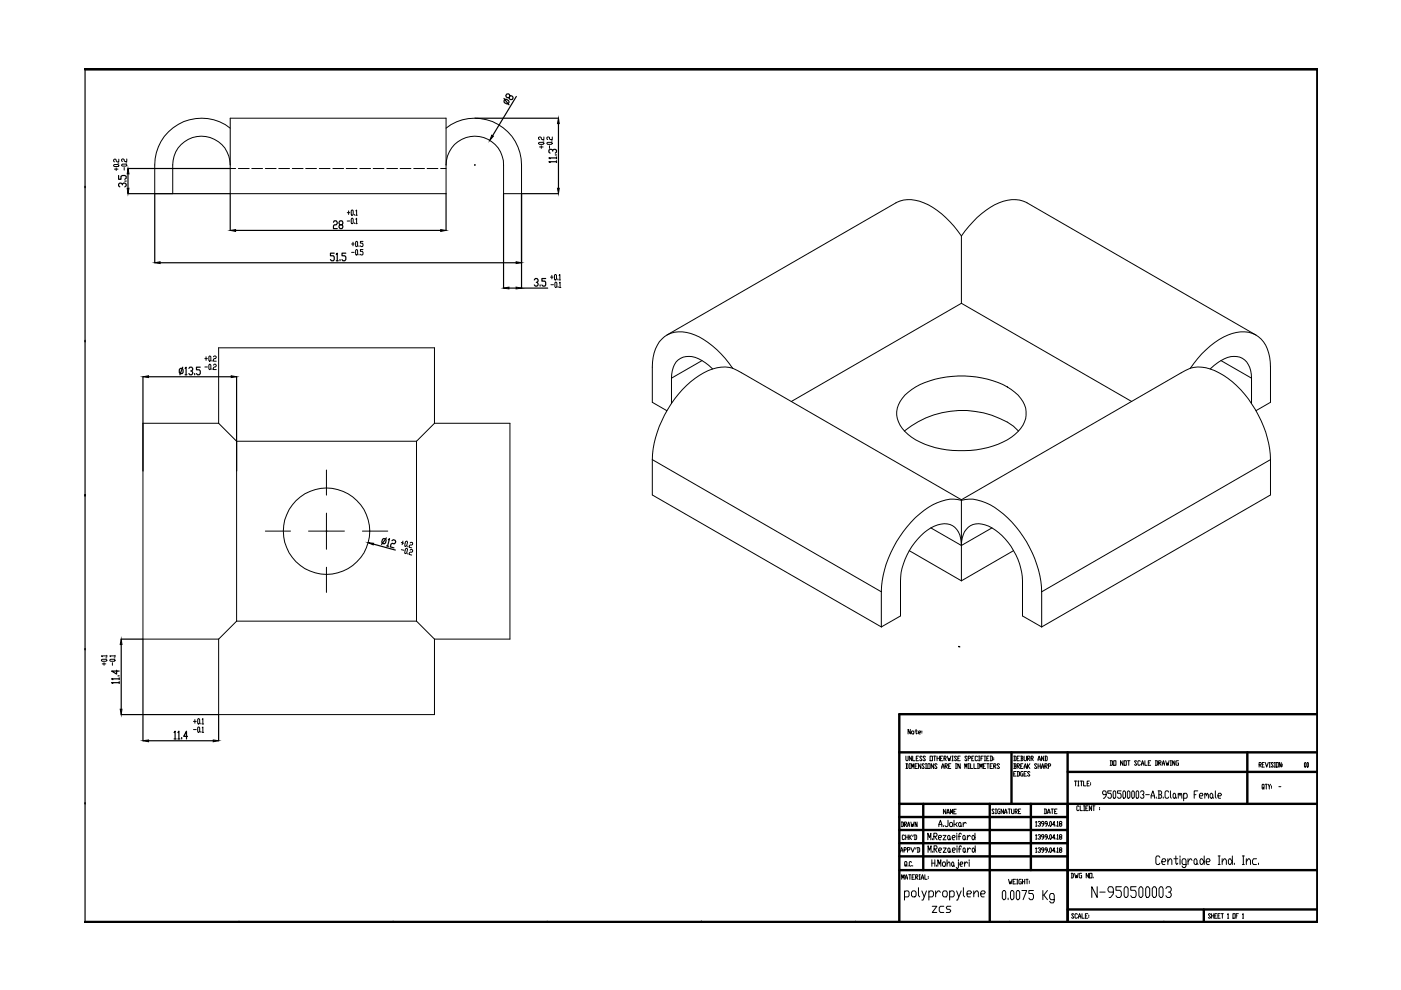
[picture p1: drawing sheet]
<svg xmlns="http://www.w3.org/2000/svg" width="297mm" height="210mm" viewBox="0 0 297 210" stroke-linecap="round" stroke-linejoin="round" font-family="sans-serif">
<!-- layer: 0 -->
<g fill="none" stroke="#000" stroke-width=".21">
<path d="M24.1 35l.9-.1 .2 .3-.9 .1zM24.3 35.9h.7M24.6 35.6v.6M25 34.6h.2M25.2 33.7v.6l-.6-.1-.1-.5-.4 .2 .2 .4M25.8 35l.2-.2h.7l.2 .3-.9 .1zM26.3 35.5v.6M26.7 34.5h.2M26.9 33.7v.5h-.4l-.2-.1v-.3l-.3-.1-.2 .1v.3l.2 .1M48.8 27.2a9.9 9.9 0 0 0-10.4-1.2 9.9 9.9 0 0 0-5.6 9v6.1h3.8v-6.1a6.1 6.1 0 0 1 6.1-6.1 6.1 6.1 0 0 1 6.1 6.1M48.8 25.1h45.8v16h-45.8zM48.8 35.7h1.2"/>
<path d="M50.5 35.7h2.3M53.4 35.7h2.3M56.3 35.7h2.2M59.1 35.7h2.3M62 35.7h2.3M64.8 35.7h2.3M67.7 35.7h2.3M70.6 35.7h2.3M73.4 35.7h2.3M76.3 35.7h2.3M79.1 35.7h2.3M82 35.7h2.3"/>
<path d="M84.8 35.7h2.3M87.7 35.7h2.3M90.6 35.7h2.2M93.4 35.7h1.2M94.6 27.2a9.9 9.9 0 0 1 10.4-1.2 9.9 9.9 0 0 1 5.6 9v6.1h-3.8v-6.1a6.1 6.1 0 0 0-6.1-6.1 6.1 6.1 0 0 0-6.1 6.1M114.2 30.3l.9-.1 .2 .2-.2 .2h-.7zM114.4 31.2h.7M114.8 30.9v.6M115.1 29.9h.2M115.3 29v.6h-.4l-.1-.1v-.3l-.4-.2-.2 .2v.3l.2 .1M116 30.3l.9-.1 .2 .2-.2 .2h-.8zM116.5 30.9v.6"/>
<path d="M116.9 29.9h.2M117.1 29v.6l-.6-.1v-.3l-.2-.2-.3 .2v.3l.1 .1M73.6 45.1h.6M73.6 46.9h.6M73.9 44.7v.8M74.5 51.7h.6M74.5 53.5h.6M74.6 44.5l.3 .2-.1 .9-.3-.1zM74.6 46.3l.3 .2-.1 .9-.3-.2zM74.8 51.4v.7M75.2 45.5v.1M75.2 47.2v.2"/>
<path d="M75.4 44.7l.2-.2v1.1M75.4 46.5l.2-.2v1.1M75.4 45.6h.3M75.4 47.4h.3M75.5 51.2l.3 .2-.1 .9-.3-.2zM75.5 52.9l.3 .2-.1 1-.3-.2zM76.1 52.1v.2M76.1 53.9v.2M77 51.2h-.6v.4h.4l.2 .1v.4l-.2 .2h-.3l-.1-.2M77 52.9h-.6v.4h.4l.2 .2-.2 .6h-.3l-.1-.2M116.7 58.8h.6M117 58.4v.7"/>
<path d="M117.7 58.2l.3 .2-.1 1-.3-.3zM117.8 59.8l.3 .2v.7l-.2 .3-.3-.3zM118.3 59.1v.3M118.5 58.4l.2-.2v1.2M118.5 59.4h.3M118.6 60l.1-.2v1.2M203.8 50a18.5 18.5 0 0 1 8.9-7.3 6.5 6.5 0 0 1 5.1 .3l48.5 28M203.8 50a18.2 18.2 0 0 0-8.8-7.3 6.5 6.5 0 0 0-5.1 .3l-48.5 28M203.8 50v14.3M43.4 76h.6M43.4 77.8h.6M43.7 75.6v.8"/>
<path d="M44.4 75.5l.3 .1v.8l-.2 .2-.2-.2zM44.4 77.2l.3 .2v.8l-.2 .2-.2-.2zM45 76.4v.2M45 78.2v.2M45.3 75.6l.1-.1 .4 .1-.1 .4-.4 .2v.4h.5M45.3 77.4l.1-.2h.3l.1 .2-.1 .4-.4 .2v.4h.5M116.8 60.4h.5M118.3 60.7v.3M118.6 61h.3M148.8 76.5l-6.4 3.7M151.1 78.2a8 8 0 0 0-5-2.6 3.4 3.4 0 0 0-3.6 3l-.1 1.6M155.3 78.1a8.6 8.6 0 0 0-7 1.5 23.5 23.5 0 0 0-10 17.9"/>
<path d="M155.3 78.1l48.5 27.9M155.3 78.1a18.5 18.5 0 0 0-8.9-7.4 5.7 5.7 0 0 0-7.7 4.1l-.4 3.1v7.4l3.1 1.8M203.8 64.3l-36 20.8M203.8 64.3l36.1 20.8M252.4 78.1a8.6 8.6 0 0 1 7 1.5 23.3 23.3 0 0 1 10 17.9M252.4 78.1l-2 .9-46.6 27M252.4 78.1a18 18 0 0 1 8.9-7.4 5.6 5.6 0 0 1 7.7 4.1l.4 3.1v7.4l-3.1 1.8M256.6 78.2a8.3 8.3 0 0 1 5.1-2.6 3.6 3.6 0 0 1 3.6 3.8v.8M258.9 76.5l6.4 3.7M46.4 89.7v-16h45.7v16M46.4 89.7h-16.1v45.8h16.1M46.4 89.7l3.8 3.9"/>
<path d="M50.2 93.6h38.1M50.2 93.6v38.1M69.2 99.7v5.3M88.3 93.6v38.1M92.1 89.7l-3.8 3.9M92.1 89.7h16v45.8h-16M138.3 97.5l48.6 28M138.3 97.5v7.4l48.6 28M142.4 80.2v5.4M191.7 91.4a19.4 19.4 0 0 1 23.1-1.1l1.1 1.1M191.9 83.8a16.7 16.7 0 0 1 11.3-4.1 19.4 19.4 0 0 1 11.2 2.9 5.6 5.6 0 0 1 2.8 6.9 9.6 9.6 0 0 1-5.6 4.7 22.1 22.1 0 0 1-17.5-.9 7 7 0 0 1-4-6 5.9 5.9 0 0 1 1.8-3.5zM265.3 80.2v5.4"/>
<path d="M269.4 97.5l-48.5 28M269.4 97.5v7.4l-48.5 28M56.3 112.6h5.3M65.4 112.6h7.6M69.2 108.8v7.7M76.8 112.6h5.4M85.1 115l.5 .2M85.1 116.5l.5 .2M85.4 114.7l-.1 .8M86 114.9l.2-.2 .2 .3-.2 .7-.2 .2-.2-.3zM86 116.4l.2-.2 .2 .3-.2 .7-.2 .2-.2-.3zM86.5 115.8l-.1 .2"/>
<path d="M86.5 117.3l-.1 .2M87 115.1l.4-.1 .1 .4-.7 .3-.1 .3 .6 .2M87 116.6l.4-.1 .1 .3-.2 .3-.5 .1-.1 .4 .6 .1M192.8 116.8l11 6.3M197.4 111.9l6.4 3.8M203.8 115.7a4.1 4.1 0 0 0-3-4.6 7.5 7.5 0 0 0-6.2 3.2 14 14 0 0 0-3.7 8.8v7.5l-4 2.3M203.8 115.7a4.1 4.1 0 0 1 3.1-4.6 8.4 8.4 0 0 1 6.9 4 13.9 13.9 0 0 1 3 8v7.5l4.1 2.3M203.8 106v17.1M210.3 111.9l-6.5 3.8M214.9 116.8l-11.1 6.3M21.5 139.9l.9-.1 .2 .3-.9 .1zM22.4 139.5h.2"/>
<path d="M22.6 139.1h-1.1l.2 .1M22.6 138.9v.3M23.3 139.9l.9-.1 .2 .3-.9 .1zM24.2 139.5h.2M24.4 139.1h-1.1l.2 .1M24.4 138.9v.3M46.4 135.5v16h45.7v-16M50.2 131.7l-3.8 3.8M50.2 131.7h38.1M69.2 120.3v5.3M88.3 131.7l3.8 3.8M186.9 125.5a23.1 23.1 0 0 1 10.9-18.5l.9-.4a7 7 0 0 1 5.1-.5 9 9 0 0 1 8 2.1 23.5 23.5 0 0 1 9.1 17.3"/>
<path d="M186.9 125.5v7.4M203.3 137v.2h.2M220.9 125.5v7.4M21.7 140.8h.7M22.1 140.5v.6M23.8 140.5v.6M41 153h.6M41 154.7h.6M41.3 152.6v.7M42 152.4l.3 .2v.7l-.1 .2-.3-.2zM42 154.1l.3 .2v.8l-.1 .2-.3-.2zM42.6 153.3v.2"/>
<path d="M42.6 155.1v.2M42.9 152.6l.1-.2v1.1M42.9 154.3l.1-.2v1.2M42.9 153.5h.3M42.9 155.3h.3M193 154.6v1l-.5-1v1M193.4 155l.4 .2-.2 .4-.3-.2zM194 155h.5M194.2 154.6v.8l.2 .2 .1-.2M194.7 155.3h.4v-.3l-.4 .2 .2 .4h.2M195.5 155v.2M195.5 155.3v.1"/>
<path d="M191.1 174.3h.3l.2 .2v.6l-.2 .2h-.3M191.2 174.3v1M191.8 174.8h.3l.1-.2-.1-.3h-.3v1M191.8 177.2l-.2-.2h-.2l-.1 .2 .1 .8 .4-.2M191.9 174.8l.3 .5M192 177v1M192 177.5h.5M192.1 160.3l.1 1 .3-.2v-.8M192.1 161.9h.3l.1 .2v.7l-.1 .1h-.3M192.2 161.9v1M192.4 175.3l.3-1 .2 1M192.4 174.9h.5"/>
<path d="M192.5 177v1M192.7 177v1M192.8 161.9h.2M192.8 162.9h.2M192.9 177.5l.4 .5M192.9 161.9v1M193.1 174.3l.2 1 .2-.5v.5l.3-1M193.1 179.7l.4 1 .4-1M193.3 177l-.6 .5M193.3 160.3v1l-.5-1v1M193.3 162.9v-1l.2 .7 .3-.7v1M193.5 160.3v1h.5"/>
<path d="M193.6 177l-.1 .4M193.8 177h.4l.2 .2v.6l-.2 .2h-.4M194 177v1M194 162.4h.3M194.2 179.7l-.1 .3M194.3 160.8h.2M194.4 174.3v1l-.4-1v1M194.5 179.7h.4l.1 .2v.6l-.1 .2h-.4M194.5 161.9h-.5v1h.5M194.6 179.7v1M194.7 160.3h-.4v1h.4M195.2 161.9v1l-.5-1v1"/>
<path d="M195.5 160.5l-.1-.2-.4 .2 .5 .6-.1 .2-.4-.2M196 162.1l-.2-.2-.3 .2 .5 .7-.2 .1-.3-.1M196.2 160.5l-.1-.2-.4 .2 .5 .6-.1 .2-.4-.2M196.2 161.9h.3M196.2 162.9h.3M196.3 161.9v1M196.7 161.9h.5v1h-.5zM196.7 178.1v-1.4l.4 .9 .3-.9v1.4M197.2 160.3h.5v1h-.5zM197.7 177.8v.3M198 161.9v1l-.6-1v1M198 160.3h.4"/>
<path d="M198 177.3h.5l.2-.2-.2-.4h-.5v1.4M198.2 160.3v1M198.2 177.3l.5 .8M198.7 162.1l-.2-.2-.3 .2 .5 .7-.2 .1-.3-.1M198.7 160.8h.5M198.7 160.3v1M199 177.6h.5l.1-.3-.1-.2h-.4l-.1 .2v.5l.1 .3h.4M199.1 175.3v-.5l.3-.9 .3 1.4M199.1 174.8h.6M199.2 160.3v1M199.4 160.8h.2M199.6 162.9l.3-1 .3 1"/>
<path d="M199.6 162.6h.6M199.9 160.3h-.5v1h.5M199.9 177.1h.7l-.7 1h.7M200 179.8h.6l-.6 .9h.6M200 175v.3M200.2 160.8l.4-.1-.1-.4h-.3v1M200.3 160.8l.3 .5M200.4 162.4h.3l.2-.1-.2-.4h-.3v1M200.5 162.4l.4 .5M200.5 171.6v1l-.5-1v1M200.8 172.6l.2-1 .3 1M200.8 172.3h.5"/>
<path d="M200.9 160.3l.2 1 .2-.5 .1 .5 .2-1M201 173.9v1.1l-.2 .3h-.3l-.1-.3M201.1 177.1l.3 .2v.5l-.1 .3-.4-.3v-.5zM201.1 179.8l.3 .2v.5l-.1 .2-.3-.2v-.5zM201.1 162.4h.3M201.4 177.8l.1 .3M201.5 174.4h.3l.2 .2v.4l-.2 .3h-.3l-.2-.3zM201.5 172.6v-1l.3 .7 .2-.7v1M201.6 161.9h-.5v1h.5M201.8 161.3h.3M201.8 160.3h.3M201.9 177.6h.5l.1-.3-.1-.2h-.3l-.2 .2v.5l.2 .3h.3"/>
<path d="M202 160.3v1M202.2 172.1h.3M202.3 173.9v1.4M202.6 161.9h.2M202.6 162.9h.2M202.6 174.8l.3 .5M202.7 161.9v1M202.7 171.6h-.5v1h.5M202.8 160.5l-.1-.2-.3 .2 .4 .6-.1 .2-.3-.2M202.9 176.7v.2M202.9 177.1v1M202.9 179.3v.3"/>
<path d="M202.9 179.8v.9M202.9 174.4l-.3 .4h-.3M203.1 160.8h.2M203.2 177.3h.5M203.4 174.4l.4 .2v.4l-.2 .3-.4-.3v-.4zM203.6 160.3h-.5v1h.5M203.6 161.9v1l-.5-1v1M203.8 175l.1 .3M203.8 176.9l-.1-.2-.4 .2v1.2M203.8 179.6l-.1-.3-.3 .3v1.1M204.2 174.4v.9M204.3 177.1l.3 .2v.5l-.1 .3-.4-.3v-.5z"/>
<path d="M204.3 179.8l.3 .2-.1 .7-.3-.2v-.5zM204.6 162.9v-1l.2 .7 .2-.7v1M204.6 177.8l.2 .3M204.9 174.6l-.3-.2-.4 .4M205 160.5l-.1-.2-.3 .2 .4 .6-.1 .2-.3-.2M205.1 177.1v1M205.1 179.8v.9M205.3 160.8l.5-.1-.1-.4h-.4v1M205.3 161.9h.2M205.3 162.9h.2M205.4 161.9v1M205.7 177.3l-.3-.2-.3 .5"/>
<path d="M205.8 161.9v1h.4M206 160.8h.2M206.2 177.1h.2l.3 .5-.3 .5-.3-.3v-.5zM206.3 179.8l.5 .5-.4 .4-.3-.2v-.5zM206.5 160.3h-.5v1h.5M206.5 161.9v1h.5M206.7 176.7v1.4M206.8 179.3v1.4M207.3 160.5l-.2-.2-.3 .2 .1 .8 .4-.2M207.3 161.9h.2M207.3 162.9h.2M207.3 161.9v1"/>
<path d="M207.5 161.3h.2M207.5 160.3h.2M207.6 160.3v1M207.7 162.9v-1l.3 .7 .2-.7v1M208 160.8h.2M208.5 160.3h-.5v1M208.5 162.4h.2M208.7 161.3h.3M208.7 160.3h.3M208.8 160.3v1M209 161.9h-.5v1h.5M209.2 160.8h.3"/>
<path d="M209.2 161.9h.5M209.5 161.9v1M209.7 160.3h-.5v1h.5M209.9 160.3h.4l.1 .2v.6l-.1 .2h-.4M209.9 162.4h.3M210.1 160.3v1M210.4 161.9h-.5v1h.5M210.7 162.4h.3l.2-.1-.2-.4h-.3v1M210.7 160.7v.1M210.7 161v.1M210.8 171.7l-.1-.2-.4 .2 .5 .7-.1 .1-.4-.1M210.8 162.4l.4 .5"/>
<path d="M211 172.5h.3M211 171.5h.3M211.2 171.5v1M211.9 162.1l-.1-.2-.4 .2 .5 .7-.1 .1-.4-.1M212 171.5h-.3l-.2 .2 .2 .8h.3v-.5h-.1M212.8 171.5v1l-.5-1v1M213 172.5l.2-1 .3 1M213 172.2h.5M213.7 171.5h.5M214 171.5v1M214.5 171.5v.9l.1 .1 .4-.1v-.9M214.9 160.3h.4l.1 .2v.6l-.1 .2h-.4"/>
<path d="M214.9 161.9h.4l.1 .2-.1 .3M214.9 164.1h.3M215.1 162.4h.2l.1 .4-.1 .1h-.4M215.1 160.3v1M215.1 161.9v1M215.2 172h.4l.1-.1-.1-.4h-.4v1M215.3 172l.4 .5M215.4 163.6h-.5v.9h.5M215.6 162.4h.4l.2-.1-.2-.4h-.4v1M215.6 163.6h.4l.2 .1v.7l-.2 .1h-.4M215.6 160.8h.3M215.8 162.4l.4 .5"/>
<path d="M215.8 163.6v.9M215.9 172h.3M216.2 160.3h-.6v1h.6M216.4 160.3h.3l.2 .2-.2 .3M216.4 171.5h-.5v1h.5M216.4 162.4h.2M216.5 160.8h.2l.2 .3-.2 .2h-.3M216.5 160.3v1M216.9 161.9h-.5v1h.5M216.9 163.6h-.4l-.1 .1 .1 .8h.4v-.4h-.2M217.1 160.3l.2 1 .3-.2v-.8M217.1 162.9l.3-1 .2 1"/>
<path d="M217.1 162.6h.5M217.1 164.1h.3M217.6 163.6h-.5v.9h.5M217.8 160.8l.6-.1-.2-.4h-.4v1M217.8 161.9v1M218 160.8l.4 .5M218 162.4l.4 .5M218.4 161.9l-.6 .5M218.4 163.7l-.4-.1-.2 .1 .6 .7-.2 .1-.4-.1M218.6 160.8l.5-.1-.2-.4h-.3v1M218.7 160.8l.4 .5M219.6 174.3l.1-.1v1"/>
<path d="M219.6 177.1l.1-.1v.9M219.6 179.9l.1-.2v1M219.6 175.2h.2M219.6 177.9h.2M219.8 162.1l-.1-.2-.4 .2 .5 .7-.1 .1-.4-.1M220.1 161.3l.2-1 .3 1M220.1 174.3l.4-.1 .1 .3-.3 .2M220.1 177.1l.4-.1 .1 .3-.3 .2M220.1 179.9l.4-.2 .1 .3-.3 .2M220.1 162.4h.5M220.1 161h.5M220.1 161.9v1"/>
<path d="M220.5 174.7l.1 .1-.1 .4-.4-.2M220.5 177.5l.1 .1-.1 .3-.4-.1M220.6 161.9v1M220.8 162.9l.3-1 .2 1M220.8 162.6h.5M221.3 160.3v1l-.5-1v1M221.3 174.7h-.4l-.1-.2 .1-.3 .4 .1v.5l-.4 .4M221.3 177.5h-.4l-.1-.2 .1-.3 .4 .1v.5l-.4 .3M221.4 171.5h.4l.1 .2v.7l-.5 .1M221.5 160.3h.4l.1 .2v.6l-.1 .2h-.4M221.5 162.4h.4l.1-.1-.1-.4h-.4v1M221.5 171.5v1"/>
<path d="M221.7 160.3v1M221.7 162.4l.3 .5M222 174.7h-.3l-.1-.2 .1-.3 .3 .1v.5l-.3 .4M222 177.5h-.3l-.1-.2 .1-.3 .3 .1v.5l-.3 .3M222.1 172.5l.3-1 .2 1M222.1 172.2h.5M222.3 162.4h.3l.2-.1-.2-.4h-.3v1M222.3 175v.2M222.3 177.8v.1M222.7 174.2l.2 .1-.1 .9-.3-.2zM222.7 177l.2 .1-.1 .8-.3-.1zM222.7 179.7l.2 .2-.1 .8-.3-.1z"/>
<path d="M222.9 171.5h.5M223.1 171.5v1M223.6 172h.3M223.6 174.8h-.5l.4-.6v1M223.6 177.6h-.5l.4-.6v.9M223.9 175v.2M223.9 177.8v.1M224.1 171.5h-.5v1h.5M224.2 174.3v-.1v1M224.2 177.1v-.1v.9M224.2 179.9v-.2v1M224.2 175.2h.2"/>
<path d="M224.2 177.9h.2M224.7 174.7l-.1-.2 .1-.3 .4 .1-.1 .4-.4 .1 .1 .4 .4-.2-.1-.3M224.7 177.5l-.1-.2 .1-.3 .4 .1-.1 .4-.4 .1 .1 .3 .4-.1-.1-.3M227.8 165.6h.5M228 165.6v1M228.5 165.6h.3M228.5 166.6h.3M228.6 165.6v1M228.8 171l-.2-.1-.3 .1v.7l.1 .2 .4-.2M229 170.9v1h.5M229 165.6h.5M229.3 165.6v1"/>
<path d="M229.7 165.6v1h.6M229.7 170.9h.3M229.7 171.9h.3M229.9 170.9v1M230.2 171.4h.3M230.5 166.1h.3M230.7 170.9h-.5v1h.5M231 165.6h-.5v1h.5M231.2 165.9v.2M231.2 166.3v.2M231.4 170.9v1l-.4-1v1M231.7 170.9h.5"/>
<path d="M231.9 170.9v1M233.1 171.2v.2M233.1 171.5v.2M234.5 168.5h-.6l-.1-.3 .1-.5h.4l.2 .2v.8l-.4 .5h-.2M235.4 161.3l.5 .1v.7l-.1 .2h-.4M235.5 161.3v1M235.6 167.7h-.7v.5h.6l.1 .3v.5l-.1 .2h-.4l-.2-.2M236.1 161.3h.5v1h-.5zM236.2 167.7h.2l.2 .2v1.1l-.2 .2h-.2l-.2-.2v-1.1zM237.7 167.7h-.8v.5h.6l.2 .3v.5l-.2 .2h-.4l-.2-.2M238.1 161.3v1l-.5-1v1M238.3 167.7l.3 .2v1.1l-.2 .2-.3-.2v-1.1z"/>
<path d="M238.3 161.3h.5v1h-.5zM239.1 161.3h.5M239.2 167.7l.4 .2v1.1l-.2 .2-.4-.2v-1.1zM239.3 161.3v1M240.1 167.7l.4 .2v1.1l-.2 .2-.4-.2v-1.1zM241 161.4l-.1-.1-.4 .1 .5 .7-.1 .2-.4-.2M241 167.7h.3l.1 .2v1.1l-.1 .2h-.3l-.1-.2v-1.1zM241.8 161.4l-.2-.1-.3 .1 .1 .9 .4-.2M241.8 167.9l.2-.2h.4l.1 .5-.1 .3h-.2M242 162.3l.2-1 .3 1M242 161.9h.5M242.4 168.5l.1 .2-.1 .5h-.4l-.2-.2"/>
<path d="M242.7 161.3v1h.5M242.9 168.5h.8M243.5 161.8h.2M244 161.3h-.5v1h.5M244.1 169.2v-.5l.3-1 .4 1v.5M244.1 168.7h.7M244.9 161.3l.5 .1v.7l-.1 .2h-.4M245.1 161.3v1M245.2 169v.2M245.5 167.7h.6l.2 .2-.2 .6M245.7 161.8h.3l.2-.4-.5-.1v1M245.7 168.5h.4l.2 .5-.2 .2h-.6"/>
<path d="M245.7 167.7v1.5M245.8 161.8l.4 .5M246.4 162.3l.3-1 .2 1M246.4 161.9h.5M246.6 169v.2M247.1 161.3l.3 1 .1-.5 .2 .5 .2-1M247.8 167.9l-.2-.2h-.4l-.2 .2v1.1l.2 .2h.4l.2-.2M248.1 161.3h.3M248.1 162.3h.3M248.2 167.7v1.3l.1 .2M248.2 161.3v1M248.9 168.2h.2l.2 .3v.5l-.2 .2h-.2l-.2-.2z"/>
<path d="M249.1 161.3v1l-.5-1v1M249.3 169l.2 .2M249.8 168.5l.2-.3 .2 .5M249.8 168.2v1M249.9 161.3l-.6 .1 .2 .9h.4v-.5h-.2M250.2 168.5l.2-.3 .2 .3v.7M251 168.5l.1-.3h.4l.2 .3v.5l-.2 .2h-.5M251 168.2v1.6M253.2 168.5h.4M254 167.7h-.8v1.5M254.3 168.7h.6l.2-.2-.2-.3h-.4l-.2 .3v.5l.2 .2h.4M255.4 168.5l.2-.3 .2 .5"/>
<path d="M255.4 168.2v1M255.8 168.5l.2-.3 .2 .3v.7M256.8 168.2l.3 .3v.5l-.2 .2-.4-.2v-.5zM257.1 169l.2 .2M257.7 167.7v1.3l.2 .2M258.2 168.7h.6l.2-.2-.2-.3h-.4l-.2 .3v.5l.2 .2h.4M267 162.1l.4-.1-.1-.3h-.3v.9M267.1 162.1l.3 .5M267.6 162.1h.2M267.8 167l.1 .1-.2 .2-.1-.8 .1-.2h.2l.1 1M268.1 161.7h-.5v.9h.5M268.2 166.3h.5"/>
<path d="M268.3 161.7l.3 .9 .3-.9M268.5 166.3v1M268.9 166.3l.2 1M269.1 162.6h.2M269.1 161.7h.2M269.2 161.7v.9M269.4 166.3l-.3 .5M269.6 166.6v.2M269.6 167v.1M270 161.8l-.1-.1h-.3l-.1 .1 .5 .7-.1 .1h-.3l-.1-.1M270.2 162.6h.2M270.2 161.7h.2"/>
<path d="M270.3 161.7v.9M270.6 161.7h.4v.9h-.4zM271.1 166.8h.5M271.7 161.7v.9l-.5-.9v.9M271.9 162v.1M271.9 162.3v.2M276.7 161.7l.2 .1-.1 .8-.2-.1zM277.2 161.7l.2 .1-.1 .8-.2-.1zM190.9 180.7l.3-1 .2 1M190.9 180.4h.5M191.2 186.4v-.9l.2 .6 .3-.6v.9M191.7 180.2h.3l.2-.2-.2-.3h-.3v1"/>
<path d="M191.8 189.2l.2-.3h.5l.2 .3v.7l-.2 .3h-.7M191.8 188.9v1.9M191.9 186.4l.3-.9 .2 .9M191.9 186.1h.5M192 183.3l.2 .2-.3 .1v-.9l.4 .1-.1 .7 .1 .1M192.4 180.2h.4l.1-.2-.1-.3h-.4v1M192.5 183.5v.1M192.7 185.5h.4M192.9 185.5v.9M193.3 182.8l-.2-.1-.3 .1v.7l.1 .1 .4-.1M193.4 186h.2M193.5 188.9h.5l.2 .3v.7l-.2 .3h-.5l-.2-.3v-.7z"/>
<path d="M193.5 183.5v.1M193.9 185.5h-.5v.9h.5M194.1 186h.4l.1-.2-.1-.3h-.4v.9M194.2 186l.4 .4M194.7 188.2v1.7l.3 .3M194.9 185.5h.2M194.9 186.4h.2M195 185.5v.9M195.3 186.4l.3-.9 .2 .9M195.3 186.1h.5M195.5 188.9l.5 1.3M196.1 185.5v.9h.5"/>
<path d="M196.4 188.9l-.7 1.9h-.2M196.8 180.7v-1.4l.3 1 .3-1v1.4M196.8 185.8v.2M196.8 186.1v.2M196.9 189.2l.3-.3h.5l.2 .3v.7l-.2 .3h-.8M196.9 188.9v1.9M197.6 182.3v1.4M197.6 183h.6M197.7 192.2h.9l-.9 1.3h.9M197.7 180.5v.2M198 180h.5l.2-.2-.2-.5h-.5v1.4M198.2 182.3v1.4"/>
<path d="M198.2 180l.5 .7M198.4 188.9v1.3M198.5 183.4v.3M198.8 183.7v-1.4l.4 .9 .3-.9v1.4M199 180.3h.5l.1-.3-.1-.2h-.3l-.2 .2v.5l.2 .2h.3M199.4 189.2l-.3-.3h-.2l-.5 .6M200 182.8h.3l.1 .2-.1 .7h-.3l-.2-.3zM200.1 188.9h.5l.2 .3v.7l-.2 .3h-.5l-.2-.3v-.7zM200.1 192.2h-.7l-.3 .2v.7l.3 .4h.7M200.8 183.2l.5-.4 .1 .2v.7M200.8 182.3v1.4M201.3 189.2l.3-.3h.5l.2 .3v.7l-.2 .3h-.8"/>
<path d="M201.3 188.9v1.9M201.4 180.5l.2 .2M201.6 192.2h-.8l-.2 .2 .2 .4h.5l.3 .3-.3 .4h-.7M201.9 180.3h.5l.2-.3-.2-.2h-.3l-.2 .2 .2 .7h.3M201.9 182.8l.3 .2-.1 .7-.3-.3zM202.2 183.4l.2 .3M202.8 188.9l.5 1.3M203.2 182.8v1.1l-.2 .3-.3-.3M203.2 180h.5M203.2 182.3v.2M203.5 183.2h.5l.2-.2-.2-.2h-.3l-.2 .2 .2 .7h.3M203.8 188.9l-.8 1.9h-.2"/>
<path d="M204.3 188.2v1.7l.2 .3M204.5 182.8v.9M204.6 180.5l.2 .2M205 189.5h.7l.3-.3-.3-.3h-.5l-.2 .3v.7l.2 .3h.5M205.1 183l-.3-.2-.3 .4M205.5 182.3v.2M205.5 182.8v.9M205.8 180l-.3-.2-.4 .5M206.5 189.5l.5-.6h.2l.2 .3v1M206.5 188.9v1.3M207.9 189.5h.8l.2-.3-.2-.3h-.5l-.3 .3v.7l.3 .3h.5M212.8 188.8h.2l.2 .3v1.3l-.2 .4h-.2l-.3-.4v-1.3z"/>
<path d="M213.7 190.4v.4M213.8 186.4l.3 1 .1-.5 .1 .5 .3-1M214.5 188.8h.2l.3 .3v1.3l-.3 .4h-.2l-.3-.4v-1.3zM214.8 186.9h.3M215.3 186.4h-.5v1h.5M215.6 186.4h.2M215.6 187.4h.2M215.7 188.8h.2l.3 .3v1.3l-.3 .4h-.2l-.2-.4v-1.3zM215.7 186.4v1M216.5 186.4h-.3l-.2 .2 .2 .8h.3v-.5h-.1M216.7 188.8h1l-.8 2M216.8 186.4v1"/>
<path d="M216.8 186.9h.5M217.3 186.4v1M217.5 186.4h.5M217.8 186.4v1M218.2 186.8v.1M218.2 187.1v.2M219.1 188.8h-1v.6h.8l.2 .4v.6l-.2 .4h-.5l-.3-.4M219.6 180.7h.2M220.5 180.2l.1 .2-.1 .3-.4-.1M221.1 188.8v2M221.3 180.2h-.4l-.1-.2 .1-.3 .4 .2v.5l-.4 .3M221.3 189.8l.8 1"/>
<path d="M222 180.2h-.3l-.1-.2 .1-.3 .3 .2v.5l-.3 .3M222.1 188.8l-.8 1h-.2M222.3 180.6v.1M223.5 190.8h-.7l-.3-.4v-.6l.3-.4h.5l.2 .4v1.3l-.2 .3h-.5l-.3-.3M223.6 180.4h-.5l.4-.7v1M223.9 180.6v.1M224.2 180.7h.2M224.7 180.2l-.1-.3 .4-.2 .1 .3-.5 .4 .1 .3 .4-.1-.1-.4M227.1 185.2h.4l.1 .1v.7l-.1 .1h-.4M227.2 185.2v.9M227.7 193.9l-.2-.2-.3 .2 .5 .6-.2 .2-.3-.2M227.8 185.2l.3 .9 .1-.5 .1 .5 .3-.9"/>
<path d="M228.4 193.9l-.1-.2-.4 .2 .1 .8 .4-.2M228.6 194.7l.3-1 .3 1M228.6 194.4h.6M229.3 185.2h-.4l-.1 .1 .1 .8h.4v-.5h-.1M229.4 193.7v1h.5M230.1 194.2h.3M230.6 193.7h-.5v1h.5M230.8 185.2v.9l-.5-.9v.9M230.8 194v.2M230.8 194.4v.1M231 185.2h.5v.9h-.5zM231.8 186v.1"/>
<path d="M232.6 188v2.3l-1.1-2.3v2.3M233.2 189.1h1.1M236.1 189.1h-.9l-.3-.3v-.4l.3-.4h.6l.3 .4v1.1l-.6 .8h-.3M237.7 188h-1.1v.8h.8l.3 .3v.8l-.3 .4h-.5l-.3-.4M238.6 188h.3l.3 .4v1.5l-.3 .4h-.3l-.3-.4v-1.5zM240.9 188h-1.2v.8h.9l.3 .3v.8l-.3 .4h-.6l-.3-.4M241.8 188h.2l.3 .4v1.5l-.3 .4h-.2l-.3-.4v-1.5zM243.2 188h.3l.3 .4v1.5l-.3 .4h-.3l-.3-.4v-1.5zM244.6 188h.3l.3 .4v1.5l-.3 .4h-.3l-.3-.4v-1.5zM245.9 181.8l-.2-.3h-.4l-.2 .3v1.2l.2 .3h.4l.2-.3M246 188h.3l.3 .4v1.5l-.3 .4h-.3l-.3-.4v-1.5zM246.3 182.7h.7l.2-.3-.2-.3h-.5l-.2 .3v.6l.2 .3h.5"/>
<path d="M247.2 188.4l.3-.4h.5l.3 .4v.4l-.3 .3h-.3M247.6 182.7l.4-.6h.2l.3 .3v.9M247.6 182.1v1.2M248 189.1l.3 .4v.4l-.3 .4h-.5l-.3-.4M248.9 182.1h.8M249.3 181.5v1.5l.2 .3 .2-.3M250.2 181.5v.3M250.2 182.1v1.2M251.5 183.3h-.7l-.2-.3v-.6l.2-.3h.4l.3 .3v1.2l-.3 .3h-.4l-.2-.3M251.9 182.1v1.2M252.7 182.4l-.2-.3h-.2l-.4 .6M253.4 182.1h.2l.2 .3v.6l-.2 .3h-.2l-.2-.3v-.6z"/>
<path d="M253.8 183l.2 .3M254.6 182.1h.2l.5 .6-.5 .6h-.2l-.2-.3v-.6zM255.3 181.5v1.8M255.7 182.7h.7l.2-.3-.2-.3h-.5l-.2 .3v.6l.2 .3h.5M256.7 193.9l-.2-.2-.3 .2 .5 .6-.2 .2-.3-.2M256.9 194.2h.4M256.9 193.7v1M257.3 193.7v1M257.6 194.2h.2M258 193.7h-.4v1h.4M258.2 194.2h.3M258.3 181.5h.4"/>
<path d="M258.3 183.3h.4M258.5 181.5v1.8M258.7 193.7h-.5v1h.5M258.9 193.7h.5M259.1 182.7l.4-.6h.3l.2 .3v.9M259.1 182.1v1.2M259.2 193.7v1M260.3 193.9l.1-.2v1M260.3 194.7h.2M260.6 182.1h.3l.4 .6-.4 .6h-.3l-.2-.3v-.6zM261.3 181.5v1.8M261.4 193.7h.5v1h-.5z"/>
<path d="M261.7 183v.3M262.1 194.2h.2M262.6 193.7h-.5v1M263.4 181.5h.4M263.4 183.3h.4M263.4 193.9l.2-.2v1M263.4 194.7h.3M263.6 181.5v1.8M264.2 182.7l.5-.6h.2l.2 .3v.9M264.2 182.1v1.2M266.4 182.1h-.6l-.2 .3v.6l.2 .3h.6M266.8 183v.3"/>
<circle cx="69.2" cy="112.6" r="9.2"/>
</g>
<g fill="none" stroke="#000" stroke-width=".25">
<path d="M18 14.6v181M25.1 37.2v.8h.6v-.6l.3-.2 .8 .2v.4l-.3 .2M26 39.2l-.3-.4h-.3l-.3 .2v.4l.3 .2M26 39l.2-.2 .6 .2v.4l-.3 .2M26.5 38.4h.3M27.1 35.7h21.7M27.1 36.9v3M100.6 35h.2M100.7 34.9v.2M100.7 25.1h17.7M106.8 20.9l1.1 1.3M107 21.1l.4-.1 .4 .3 .2 .3-.3 .4-.8-.2-.1-.4z"/>
<path d="M108.1 20.3l.6 .1 .1 .3-.2 .4-.6-.1-.1-.3 .2-.4-.1-.3-.6-.1-.2 .4 .2 .3 .5 .1M109.5 20.4l-5.1 8.4M117.2 32v-.2l-.3-.1-.5 .1v.5l.2 .2M117.2 31.8l.2-.1 .6 .1v.5l-.3 .2M117.7 32.9h.3M118 34.3h-1.6l.2 .2M118 33.5h-1.6l.2 .2M118 33.3v.4M118 34.1v.4M118.4 26.2v13.7M27.1 41.1h21.7M32.8 41.1v14.6"/>
<path d="M34 55.7h75.4M48.8 41.1v7.8M50 48.9h43.4M70.7 47.1l.2-.3h.4l.2 .3-.2 .6h-.4l-.2 .2v.6h.8M70.9 53.7h-.8v.5h.6l.2 .3v.5l-.2 .3h-.4l-.2-.3M71.3 53.9l.2-.2v1.6M71.3 55.3h.4M72.1 47.7l-.2-.3 .2-.6h.4l.2 .3-.2 .6h-.4l-.2 .2 .2 .6h.4l.2-.3-.2-.5M72.1 55v.3M73.3 53.7h-.8v.5h.6l.2 .3v.5l-.2 .3h-.4l-.2-.3M94.6 41.1v7.8M106.8 41.1v20"/>
<path d="M110.6 41.1v20h5.5M110.6 41.1h7.8M113.3 59.4l.2-.3h.4l.2 .5-.4 .3M113.9 59.9l.2 .3-.2 .5h-.4l-.2-.3M115.7 59.1h-.8v.5h.6l.2 .3v.5l-.2 .3h-.4l-.2-.3M30.3 79.9v20M31.5 79.9h17.5M38.2 78.1h.5l.1 .3v.6l-.1 .2h-.5l-.2-.2v-.6zM38.7 77.9l-.6 1.6M39.2 78.1l.3-.2v1.6M39.2 79.5h.4M40 78.1l.3-.2h.3l.3 .2v.3l-.3 .3h-.2"/>
<path d="M40.6 78.7l.3 .3-.3 .5h-.3l-.3-.3M41.3 79.2v.3M42.5 77.9h-.8v.5h.5l.3 .3v.5l-.3 .3h-.3l-.2-.3M50.2 79.9v20M107.9 61.1h1.5M114.5 60.4v.3M69.2 112.6h.1M69.2 112.6v.1M79.2 115.4l4.6 1.2M81.1 114.3l.3-.1 .3 .1 .2 .3-.2 .5-.3 .2-.3-.1-.2-.3zM81.9 114l-1 1.4M82 115.7l.4 .1"/>
<path d="M82.3 114.4l.3-.2-.4 1.6M83.1 114.6l.3-.2 .4 .2 .1 .3-.3 .4-.5-.1-.2 .2-.1 .6 .7 .2M25.7 135.5h4.6M25.7 136.7v13.7M30.3 135.6v21.5M24.7 142.1v.8l-1-.6h1.6M25 143.3h.3M25.3 144.7h-1.6l.2 .2M25.3 143.9h-1.6l.2 .2M25.3 143.7v.4M25.3 144.5v.4M25.7 151.5h20.6"/>
<path d="M31.5 157.1h13.7M36.9 155.3l.2-.3v1.7M36.9 156.7h.4M37.7 155.3l.2-.3v1.7M37.7 156.7h.4M38.5 156.4v.3M39.8 156.1h-.9l.6-1.1v1.7M46.4 151.6v5.5"/>
</g>
<g fill="#000" stroke="#000" stroke-width=".21">
<path d="M27 39.9h.3l-.2 1.2zM27.1 35.7l.2 1.2h-.3zM104.3 28.7l.3 .2-.8 .9zM118.2 39.9h.4l-.2 1.2zM118.4 25.1l.2 1.1h-.4zM32.8 55.7l1.2-.2v.4zM48.8 48.9l1.2-.2v.4zM93.4 48.7l1.2 .2-1.2 .2zM109.4 55.5l1.2 .2-1.2 .2zM30.3 79.9l1.2-.2v.4zM49 79.7l1.2 .2-1.2 .2zM106.8 61.1l1.1-.2v.4z"/>
<path d="M109.4 60.9l1.2 .2-1.2 .2zM78.1 115.1l1.1 .1-.1 .3zM25.7 135.5l.2 1.2h-.4zM25.5 150.4h.4l-.2 1.1zM30.3 157.1l1.2-.2v.4zM45.2 156.9l1.2 .2-1.2 .2z"/>
</g>
<g fill="none" stroke="#000" stroke-width=".51">
<path d="M190.7 159.5h88.7M214.5 159.5v10.9M226.4 159.5v36.1M264.5 159.5v10.9M279.4 151.4h-88.7v44.1M190.7 170.4h88.7M190.7 178.8h35.7M190.7 176h35.7M190.7 173.2h35.7M195.7 170.4v14.1M209.8 170.4v25.1M218.6 170.4v14.1"/>
<path d="M226.4 163.7h53M190.7 184.5h88.7M190.7 181.6h35.7M226.4 192.8h53M255.2 192.8v2.8"/>
</g>
<path d="M18 14.6h261.4v181h-261.4" fill="none" stroke="#000" stroke-width=".72"/>
<g fill="#000">
<circle cx="50.7" cy="14.6" r=".17"/>
<circle cx="83.4" cy="14.6" r=".17"/>
<circle cx="116" cy="14.6" r=".17"/>
<circle cx="148.7" cy="14.6" r=".17"/>
<circle cx="181.4" cy="14.6" r=".17"/>
<circle cx="214.1" cy="14.6" r=".17"/>
<circle cx="246.8" cy="14.6" r=".17"/>
<circle cx="18" cy="39.8" r=".17"/>
<circle cx="279.4" cy="39.8" r=".17"/>
<circle cx="18" cy="72.4" r=".17"/>
<circle cx="279.4" cy="72.4" r=".17"/>
<circle cx="18" cy="105.1" r=".17"/>
<circle cx="279.4" cy="105.1" r=".17"/>
<circle cx="18" cy="137.8" r=".17"/>
<circle cx="279.4" cy="137.8" r=".17"/>
<circle cx="18" cy="170.4" r=".17"/>
<circle cx="279.4" cy="170.4" r=".17"/>
<circle cx="50.7" cy="195.6" r=".17"/>
<circle cx="83.4" cy="195.6" r=".17"/>
<circle cx="116" cy="195.6" r=".17"/>
<circle cx="148.7" cy="195.6" r=".17"/>
<circle cx="181.4" cy="195.6" r=".17"/>
<circle cx="214.1" cy="195.6" r=".17"/>
<circle cx="246.8" cy="195.6" r=".17"/>
</g>
</svg>
